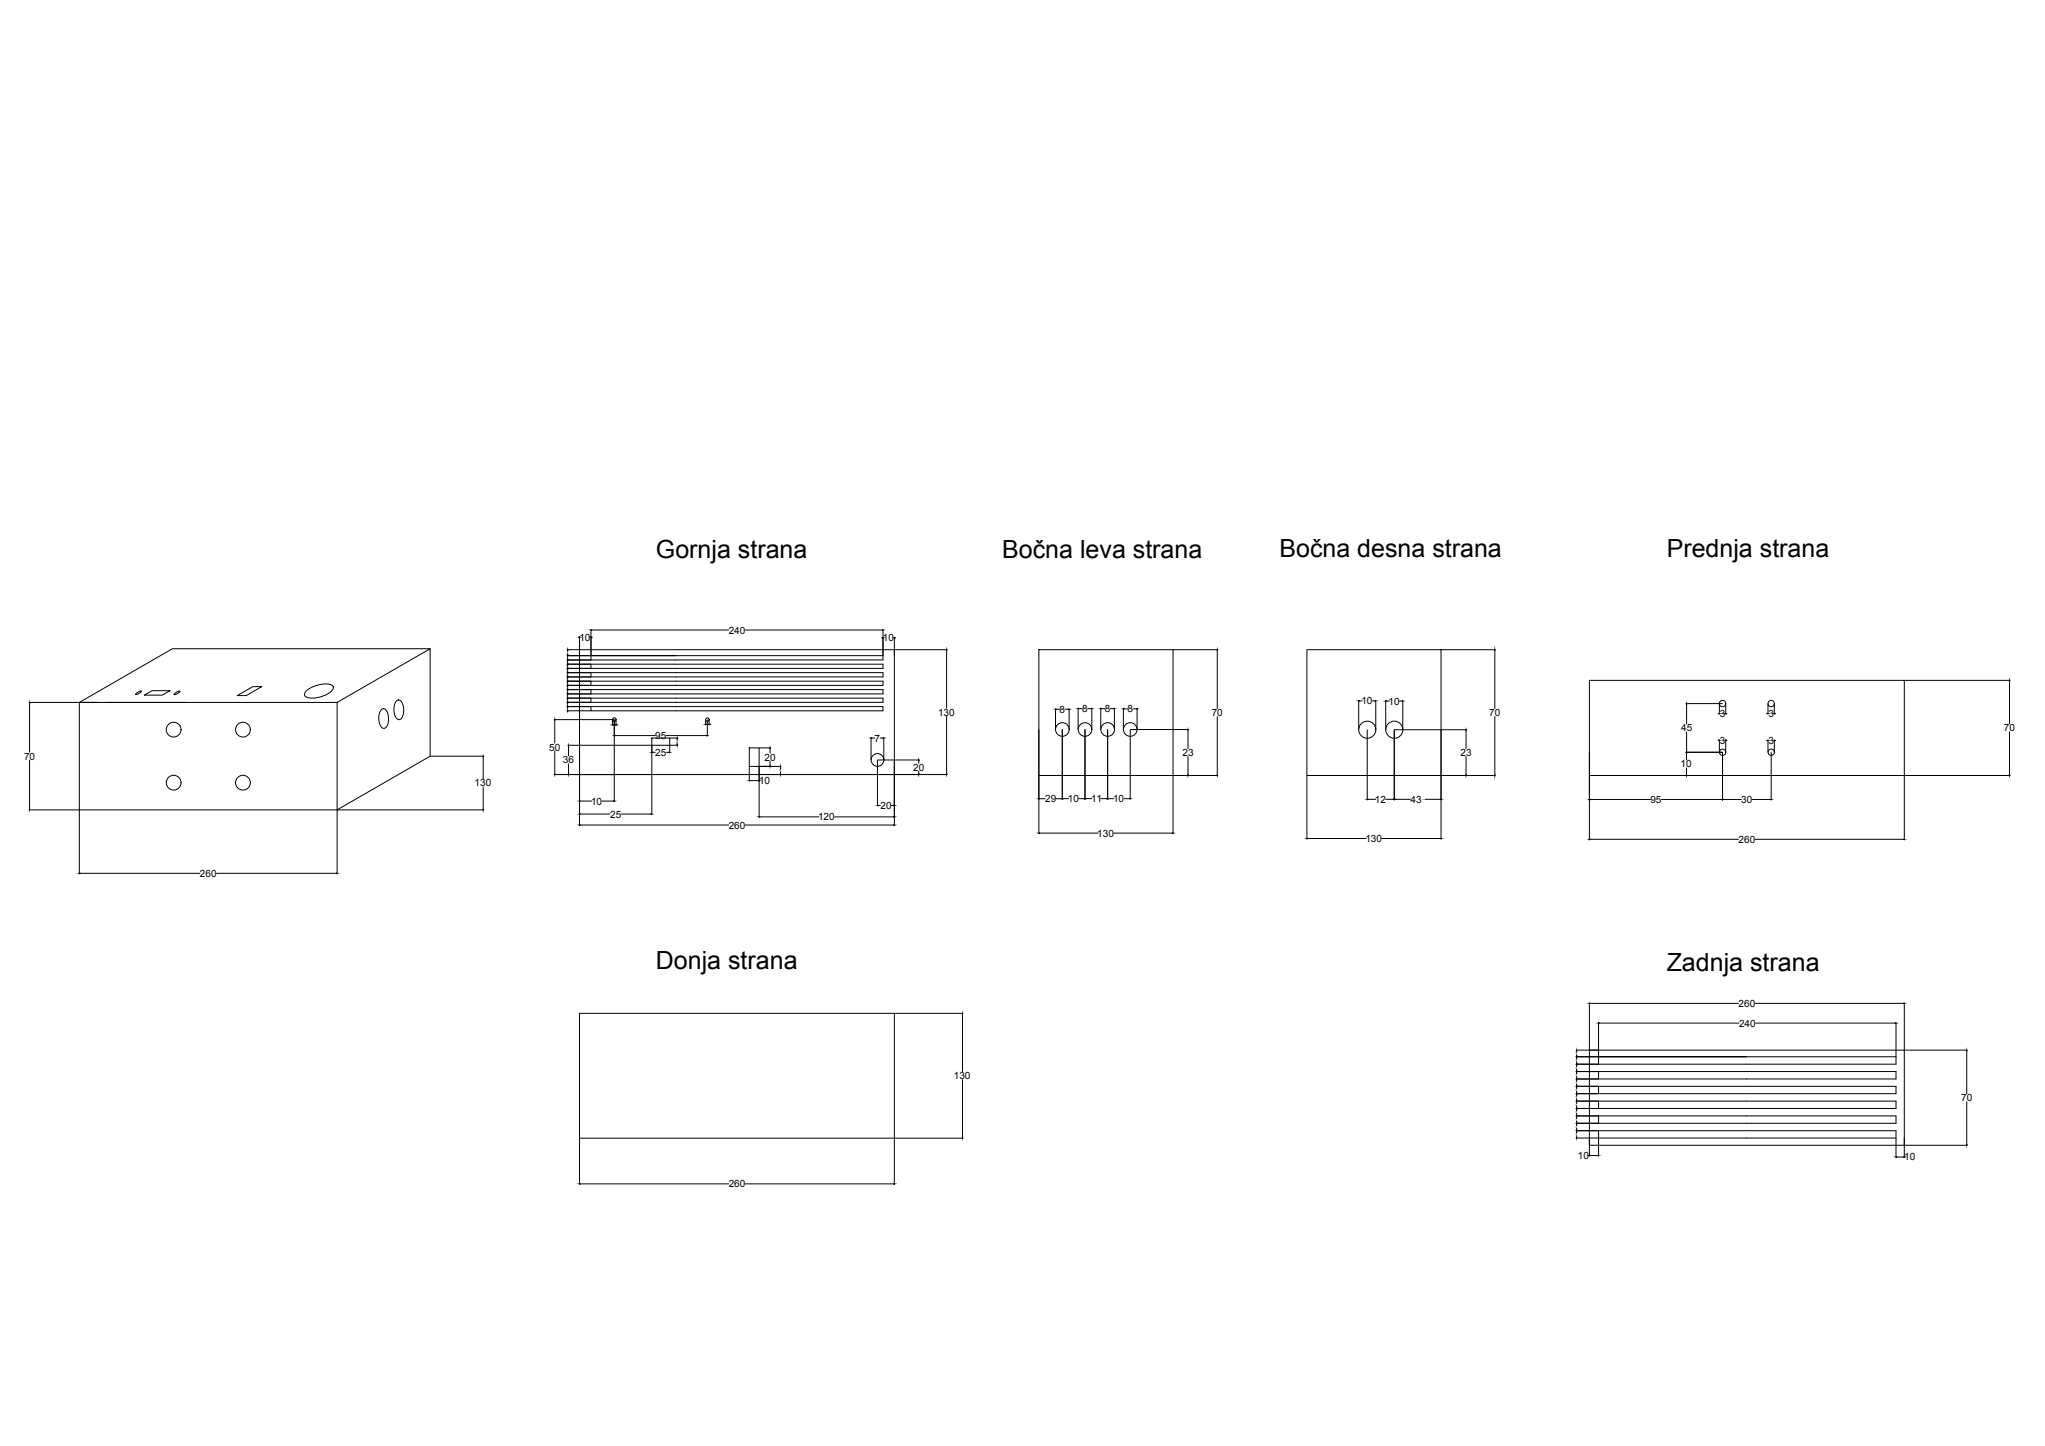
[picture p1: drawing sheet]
<svg xmlns="http://www.w3.org/2000/svg" width="594mm" height="420mm" viewBox="0 0 594 420" stroke-linecap="round" stroke-linejoin="round" font-family="sans-serif">
<defs><g id="words">
<g font-size="7.3">
<text x="371.7" y="161.9">Bočna desna strana</text>
<text x="484.2" y="161.9">Prednja strana</text>
<text x="190.5" y="162.2">Gornja strana</text>
<text x="291.1" y="162">Bočna leva strana</text>
<text x="190.5" y="281.5">Donja strana</text>
<text x="484.2" y="282.1">Zadnja strana</text>
</g>
<g font-size="2.9">
<text x="211.7" y="184.1">240</text>
<text x="168.3" y="186.2">10</text>
<text x="256.4" y="186.4">10</text>
<text x="272.5" y="207.9">130</text>
<text x="307.8" y="207.1">8</text>
<text x="314.4" y="206.9">8</text>
<text x="321" y="206.9">8</text>
<text x="327.5" y="207">8</text>
<text x="352" y="208.1">70</text>
<text x="395.5" y="204.7">10</text>
<text x="403.3" y="204.7">10</text>
<text x="432.6" y="208.1">70</text>
<text x="499.6" y="208.4">3</text>
<text x="513.7" y="208.3">3</text>
<text x="190.3" y="214.7">95</text>
<text x="254.1" y="215.5">7</text>
<text x="488.4" y="212.5">45</text>
<text x="582.2" y="212.5">70</text>
<text x="7" y="220.7">70</text>
<text x="159.5" y="218.1">50</text>
<text x="163.5" y="221.8">36</text>
<text x="190.4" y="219.6">25</text>
<text x="222.1" y="221">20</text>
<text x="343.5" y="219.7">23</text>
<text x="424.3" y="219.7">23</text>
<text x="499.6" y="216.1">3</text>
<text x="513.7" y="216.2">3</text>
<text x="220.5" y="227.8">10</text>
<text x="265.3" y="224">20</text>
<text x="488.2" y="223">10</text>
<text x="137.9" y="228.5">130</text>
<text x="171.7" y="233.8">10</text>
<text x="303.6" y="233.1">29</text>
<text x="310.2" y="233.1">10</text>
<text x="317" y="233.1">11</text>
<text x="323.3" y="233.1">10</text>
<text x="399.4" y="233.3">12</text>
<text x="409.7" y="233.3">43</text>
<text x="479.4" y="233.3">95</text>
<text x="505.9" y="233.3">30</text>
<text x="177.2" y="237.5">25</text>
<text x="237.7" y="238.4">120</text>
<text x="255.8" y="235">20</text>
<text x="211.7" y="240.8">260</text>
<text x="318.8" y="243.1">130</text>
<text x="396.6" y="244.7">130</text>
<text x="505.1" y="244.9">260</text>
<text x="58.1" y="254.8">260</text>
<text x="505.1" y="292.6">260</text>
<text x="505.2" y="298.3">240</text>
<text x="277.1" y="313.6">130</text>
<text x="569.7" y="320">70</text>
<text x="458.4" y="336.8">10</text>
<text x="553.2" y="337.2">10</text>
<text x="211.7" y="345">260</text>
</g>
<g font-size=".7">
<text x="164.7" y="189.9">4</text>
<text x="164.7" y="191.4">5</text>
<text x="164.7" y="192.6">5</text>
<text x="164.7" y="193.9">5</text>
<text x="164.7" y="195.1">5</text>
<text x="164.7" y="196.3">5</text>
<text x="164.7" y="197.6">5</text>
<text x="164.7" y="198.8">5</text>
<text x="164.7" y="200">5</text>
<text x="164.7" y="201.3">5</text>
<text x="164.7" y="202.5">5</text>
<text x="164.7" y="203.7">5</text>
<text x="164.7" y="204.9">5</text>
<text x="164.7" y="206.2">5</text>
<text x="179.2" y="210.9">3</text>
<text x="196.5" y="215.8">5</text>
<text x="206.2" y="210.7">3</text>
<text x="226.5" y="224.1">8</text>
<text x="457.8" y="306.4">5</text>
<text x="457.8" y="308.4">5</text>
<text x="457.8" y="310.5">5</text>
<text x="457.8" y="312.7">5</text>
<text x="457.8" y="314.8">5</text>
<text x="457.8" y="317">5</text>
<text x="457.8" y="319.1">5</text>
<text x="457.8" y="321.3">5</text>
<text x="457.8" y="323.4">5</text>
<text x="457.8" y="325.6">5</text>
<text x="457.8" y="327.7">5</text>
<text x="457.8" y="329.9">5</text>
</g>
<text font-size=".3" x="413" y="232.3">13.0607</text>
</g></defs>
<!-- layer: 0 -->
<g fill="none" stroke="#000" stroke-width=".29">
<path d="M125 188.5h-74.9l-27.1 15.6M164.7 188.8h3.6M164.7 190.5h91.8M164.7 193h91.8v1.2h-91.8M164.7 195.4h91.8v1.3h-91.8M164.7 197.9h91.8v1.3h-91.8M164.9 189v.3M164.9 190v.3M164.9 191.4v.2M164.9 192v.1M164.9 192.6v.2M164.9 193.2v.2"/>
<path d="M164.9 193.8v.2M164.9 194.4v.2M164.9 195.1v.2M164.9 195.6v.2M164.9 196.3v.2M164.9 196.9v.2M164.9 197.5v.2M164.9 198.1v.2M164.9 198.8v.2M164.9 199.3v.2M168 185.2h.2M168.4 188.8h91.4v36.3h-91.4z"/>
<path d="M168.4 185v5.5M171.7 182.9v8.9M171.7 193v1.2M171.7 195.4v1.3M171.7 197.9v1.3M171.9 183.1h39.8M171.9 185.2h.2M216.5 183.1h39.8M256.1 185.3h.2M256.5 182.9v8.9h-91.8M259.8 185.2v5.3M259.9 188.8h15.3"/>
<path d="M260 185.3h.2M275 189v16.8M301.8 188.8h39v36.5h-39zM340.8 188.8h13M353.6 189v16.9M379.7 188.8h38.9v36.5h-38.9zM418.7 188.8h15.7M434.2 189v16.9M461.7 197.7h91.5v27.6h-91.5zM553.3 197.7h30.7M583.8 197.9v12.4M8.4 204.1h14.6"/>
<path d="M8.6 204.3v14.3M23 204.1h5.2h-5.2M30.9 204.1h23.1M39.4 201.7a1.87 1.87 0 0 1 1.7-.8 1.87 1.87 0 0 1-1.7 .8zM41.9 202l2.3-1.3h5.2l-2.3 1.3zM50.6 201.6l1-.6 .7-.2a1.87 1.87 0 0 1-1.7 1zM68.9 202.1l4.5-2.6h2.6l-4.5 2.6zM89 200.8a7.8 7.8 0 0 1 7.5-1.6l.2 .2a1.81 1.81 0 0 1-1.3 2.1 7.1 7.1 0 0 1-6.7 .8l-.2-.7zM97.9 204.1h-74.9v31.2M97.9 204.1l27.1-15.6v31.2l-27.1 15.6M97.9 204.1v49.9M110.7 206.3a1.01 1.01 0 0 1 1.1-.3 1.01 1.01 0 0 1 .7 .9 4.3 4.3 0 0 1-.6 4.7 1.37 1.37 0 0 1-1.7-1.5 4.7 4.7 0 0 1 .5-3.8z"/>
<path d="M115.1 203.8a1.02 1.02 0 0 1 1.1-.3 1.02 1.02 0 0 1 .7 .8 4.3 4.3 0 0 1-.6 4.7 1.42 1.42 0 0 1-1.7-1.4 4.7 4.7 0 0 1 .5-3.8zM125 219.7h15.6M140.4 219.9v6.4M161 209.1h17.3M161.2 209.3v6.6M161.2 218.2v6.7M164.7 205.3h91.8v1.2h-84.8v-1.2M164.7 202.9h91.8v1.2h-91.8M164.7 200.4h91.8v1.2h-91.8M164.7 206.5h6.9M164.9 200v.2M164.9 200.6v.2"/>
<path d="M164.9 201.2v.2M164.9 201.8v.2M164.9 202.5v.2M164.9 203v.2M164.9 203.7v.2M164.9 204.3v.2M164.9 204.9v.2M164.9 205.5v.2M164.9 206.7v.2M165 216.5h24.3M165.2 216.7v2.9M168.4 209.2v30.7"/>
<path d="M171.7 200.4v1.2M171.7 202.9v1.2M177.9 209.2v1.6M178.1 210.6h.7M178.4 209.2v23.8M178.6 213.7h11.8M179 209.2v1.6M179 210.6h.1M189.3 214.5h5.3v2h-5.3zM189.3 216.6v20.1M189.5 218.6h.8M193.6 218.6h.8"/>
<path d="M193.6 213.7h11.7M194.6 216.6v2.2M194.6 214.5h2.3M194.6 216.5h2.3M196.7 214.6v.6M196.7 215.9v.5M205 209.2v1.5M205.2 210.5h.6M205.5 209.2v4.7M206 209.2v1.5M206 210.5h.2M217.7 217.3h2.8v5.4h-2.8z"/>
<path d="M220.6 217.3h3.3M223.7 217.5v1.3M253 214.3v6.5M253.2 214.5h.9M255.7 214.5h.9M256.7 214.3v6.5M275 208.1v16.8M301.8 212v30.3M306.6 205.9v6M306.8 206.1h1M308.6 212v20.3M309.4 206.1h1"/>
<path d="M310.6 205.9v6M313.2 205.7v6.2M313.4 205.9h1M315.2 212v20.2M316 205.9h1M317.2 205.7v6.2M319.8 205.7v6.2M320 205.9h1M321.8 212v20.2M322.5 205.9h1.1M323.7 205.7v6.2M326.3 205.8v6.1"/>
<path d="M326.5 206h1M328.3 212v20.2M328.4 212h16.9M329.1 206h1M330.3 205.8v6.1M345.1 212.1v5.4M345.1 219.8v5.3M353.6 208.2v16.9M394.7 203.5v8.5M394.9 203.7h.8M397.2 212.1v20.3M398.7 203.7h.8"/>
<path d="M399.7 203.5v8.5M402.6 203.5v8.5M402.8 203.7h.8M405 212.1v20.3M405.1 212h21M406.5 203.7h.8M407.5 203.5v8.5M418.6 212.1v31.7M425.9 212.2v5.3M425.9 219.8v5.3M434.2 208.2v16.9M461.7 218.6v25.5"/>
<path d="M489.7 218.6h10.6M489.8 204.4h10.5M489.9 218.8v2M490 204.6v5.7M490 212.7v5.7M499.1 215.1h.2M499.1 207.4h.2M499.5 204.5v3.1M499.5 214.9v3.6M500.4 218.6v13.9M501.3 204.5v3.1M501.3 214.9v3.6"/>
<path d="M501.5 215.1h.2M501.5 207.4h.2M513.2 215.2h.2M513.2 207.3h.2M513.6 204.5v3M513.6 215v3.5M514.5 218.6v13.9M515.4 204.5v3M515.4 215v3.5M515.6 215.2h.2M515.6 207.3h.2M583.8 212.7v12.4"/>
<path d="M8.4 235.3h132.2M8.6 220.9v14.2M23 235.4v18.6M140.4 228.7v6.4M161 225.1h28.3M165.2 221.9v3M168.5 239.7h43.2M168.5 232.8h3.4M168.5 236.5h8.7M174.9 232.8h3.4M180.5 236.5h8.7M216.5 239.7h43.1"/>
<path d="M217.7 222.8v4.2M217.9 226.8h2.4M220.5 222.8v14.7M220.5 226.8h.2M220.6 225.1h6.3M220.6 222.7h6.3M220.7 237.4h17.2M223.7 221.1v1.4M226.8 222.9v.6M226.8 224.2v.7M242.5 237.4h17.1M254.9 220.9v13.3"/>
<path d="M255 220.8h12.1M255.1 234h.6M255.5 225.1h19.7M258.9 234h.7M259.8 220.9v19M266.9 221v.8M266.9 224.1v.8M302 232.1h1.6M306.8 232.1h1.6M308.8 232.1h1.6M313.4 232.1h1.6M315.4 232.1h1.8"/>
<path d="M319.8 232.1h1.8M321.9 232.1h1.7M326.5 232.1h1.6M328.4 225.3h25.4M340.8 225.4v16.9M379.7 225.4v18.4M397.4 232.3h2.2M402.6 232.3h2.2M405.1 225.3h29.3M405.2 232.3h4.5M414 232.3h4.4M461.9 232.3h17.6"/>
<path d="M482.7 232.3h17.5M489.7 225.3h10.6M489.9 223.1v2M500.6 232.3h5.3M509.1 232.3h5.2M553.2 225.4v18.7M553.3 225.3h30.7M23.2 253.8h34.9M62.9 253.8h34.9M302 242.1h17M323.6 242.1h17M379.8 243.6h17"/>
<path d="M401.4 243.6h17M461.9 243.9h43.2M509.9 243.9h43.1M168.4 294.4h91.4v36.3h-91.4zM259.9 294.4h19.9M279.6 294.6v16.8M461.7 291.4v13.7M461.9 291.5h43.2M464.4 297.1v12.1M464.6 297.3h40.6M509.9 291.5h43.1M510 297.3h40.6"/>
<path d="M550.8 297.1v12.1h-93M553.2 291.4v13.7M279.6 313.7v16.8M457.8 311.4h93v2.1h-93M457.8 315.7h93v2.1h-93M457.8 319.9h93v2.2h-93M457.8 305.1h6.5M457.8 307.1h6.5M458 307.2v.6M458 308.5v.5M458 309.4v.5M458 310.6v.6"/>
<path d="M458 311.5v.6M458 312.8v.5M458 313.7v.5M458 314.9v.6M458 315.8v.6M458 317.1v.5M458 318v.5M458 319.2v.6M458 305.3v.4M458 306.5v.4M461.7 305.1h91.5v27.7h-91.5zM464.4 311.4v2.1"/>
<path d="M464.4 315.7v2.1M464.4 319.9v2.2M507.3 307.1h-42.9h86.4M553.3 305.1h18.2M571.3 305.3v12.5M168.4 330.8v13.4M259.8 330.8v13.4M259.9 330.7h19.9M457.8 324.2h93v2.2h-93M457.8 328.5h93v7.9M457.8 330.7h93M458 320.1v.6"/>
<path d="M458 321.4v.5M458 322.3v.5M458 323.5v.6M458 324.4v.6M458 325.7v.5M458 326.6v.5M458 327.8v.6M458 328.7v.5M458 330v.5M461.5 335.8h.2M461.7 330.7v5.3M461.9 335.8h2.3"/>
<path d="M464.4 324.2v2.2M464.4 328.5v7.5M551 336.2h2M553.2 330.7v5.7M553.2 336.2h.2M553.3 332.8h18.2M571.3 320.1v12.5M168.5 344h43.2M216.5 344h43.1"/>
<circle cx="50.4" cy="212" r="2.15"/>
<circle cx="70.6" cy="212" r="2.15"/>
<circle cx="178.5" cy="209.1" r=".52"/>
<circle cx="205.5" cy="209.1" r=".52"/>
<circle cx="308.6" cy="212" r="1.98"/>
<circle cx="315.2" cy="212" r="1.98"/>
<circle cx="321.8" cy="212" r="1.98"/>
<circle cx="328.3" cy="212" r="1.98"/>
<circle cx="397.2" cy="212" r="2.49"/>
<circle cx="405" cy="212" r="2.49"/>
<circle cx="500.4" cy="218.6" r=".92"/>
<circle cx="500.4" cy="204.4" r=".92"/>
<circle cx="514.5" cy="204.4" r=".92"/>
<circle cx="514.5" cy="218.6" r=".92"/>
<circle cx="50.4" cy="227.4" r="2.15"/>
<circle cx="70.6" cy="227.4" r="2.15"/>
<circle cx="254.9" cy="220.8" r="1.85"/>
</g>
<g fill="#000" stroke="#000" stroke-width=".29">
<path d="M164.9 188.8v.2zM164.9 190.3v.2zM164.9 191.8v.2zM164.9 191.6v.2zM164.9 193v.2zM164.9 192.8v.2zM164.9 194.2v.2zM164.9 194v.2zM164.9 195.4v.2zM164.9 195.3v.1zM164.9 196.7v.2zM164.9 196.5v.2z"/>
<path d="M164.9 197.9v.2zM164.9 197.7v.2zM164.9 199.2v.1zM164.9 199v.2zM168.2 185.1l.2 .1zM171.7 183.1h.2zM171.7 185.2h.2zM256.3 183l.2 .1zM256.3 185.3h.2zM259.8 185.3l.2 .1zM275 188.8v.2zM353.6 188.8l.1 .2z"/>
<path d="M434.2 188.8l.1 .2zM583.8 197.7v.2zM8.6 204.1v.2zM140.4 219.7v.2zM161.2 209.1l-.1 .2zM164.9 200.4v.2zM164.9 200.2v.2zM164.9 201.6v.2zM164.9 201.4v.2zM164.9 202.9v.1zM164.9 202.7v.2zM164.9 204.1v.2z"/>
<path d="M164.9 203.9v.2zM164.9 205.3v.2zM164.9 205.1v.2zM164.9 206.5v.2zM165.2 216.5v.2zM177.9 210.6h.2zM178.4 213.7h.2zM178.8 210.6h.2zM189.3 218.6h.2zM194.4 218.6h.2zM196.7 214.5v.1zM196.7 216.4v.1z"/>
<path d="M205 210.5l.2-.1zM205.3 213.7h.2zM205.8 210.4l.2 .1zM223.7 217.3v.2zM253 214.5h.2zM256.6 214.4l.1 .1zM306.6 206.1h.2zM310.4 206.1h.2zM313.2 205.9h.2zM317 205.9h.2zM319.8 205.9h.2zM323.6 205.9h.1z"/>
<path d="M326.3 206l.2-.1zM330.1 205.9l.2 .1zM345.1 212l.1 .1zM394.7 203.7h.2zM399.5 203.6l.2 .1zM402.6 203.7h.2zM407.3 203.7h.2zM425.9 212v.2zM489.9 218.6v.2zM490 204.4l-.1 .2zM489.9 218.4l.1 .2zM499.3 215.1h.2z"/>
<path d="M499.3 207.3l.2 .1zM501.3 215.1h.2zM501.3 207.4l.2-.1zM513.4 215.1l.2 .1zM513.4 207.3h.2zM515.4 215.2l.2-.1zM515.4 207.3l.2 .1zM8.6 235.1v.2zM140.3 235.1l.1 .2zM161.1 224.9l.1 .2zM165.1 224.9l.1 .2zM168.4 239.7l.1 .1z"/>
<path d="M168.4 232.8h.1zM168.4 236.5h.1zM178.3 232.7l.1 .1zM189.2 236.5h.1zM217.7 226.8l.2 .1zM220.3 226.8h.2zM220.5 237.4h.2zM223.7 222.5v.2zM226.8 222.7l-.1 .2zM226.7 224.9l.1 .2zM254.9 234l.2 .1zM259.6 239.7h.2z"/>
<path d="M259.6 234h.2zM259.6 237.3l.2 .1zM266.9 220.8v.2zM266.9 224.9v.2zM275 224.9v.2zM301.8 232.1l.2-.1zM308.4 232l.2 .1zM308.6 232.1l.2-.1zM315 232l.2 .1zM315.2 232.1l.2-.1zM321.6 232l.2 .1zM321.8 232.1l.1-.1z"/>
<path d="M328.1 232l.2 .1zM345.1 225.1v.2zM353.6 225.1v.2zM397.2 232.3l.2-.1zM404.8 232.2l.2 .1zM405 232.3l.2-.1zM418.4 232.2l.2 .1zM425.9 225.1v.2zM434.2 225.1v.2zM461.7 232.3h.2zM489.9 225.1v.2zM500.2 232.3h.2z"/>
<path d="M500.4 232.3h.2zM514.3 232.3h.2zM583.7 225.1l.1 .2zM23 253.8l.2-.1zM97.8 253.7l.1 .1zM301.8 242.1h.2zM340.6 242.1h.2zM379.7 243.6l.1 .1zM418.4 243.6h.2zM461.7 243.9h.2zM553 243.9h.2zM279.6 294.4v.2z"/>
<path d="M461.7 291.5l.2 .1zM464.4 297.3l.2-.1zM550.6 297.2l.2 .1zM553 291.5h.2zM458 305.1v.2zM458 306.9v.2zM458 307.1l.1 .1zM458 309v.2zM458 309.2l.1 .2zM458 311.2v.2zM458 311.4l.1 .1zM458 313.3v.2z"/>
<path d="M458 313.5l.1 .2zM458 315.5v.2zM458 315.7l.1 .1zM458 317.6v.2zM458 317.8l.1 .2zM458 319.8v.1zM571.3 305.1l.1 .2zM279.6 330.5v.2zM458 319.9l.1 .2zM458 321.9v.2zM458 322.1l.1 .2zM458 324.1v.1z"/>
<path d="M458 324.2l.1 .2zM458 326.2v.2zM458 326.4l.1 .2zM458 328.4v.1zM458 328.5l.1 .2zM458 330.5v.2zM461.7 335.8l.2-.1zM464.2 335.7l.2 .1zM550.8 336.2h.2zM553 336.2h.2zM571.3 332.6v.2zM168.4 344h.1z"/>
<path d="M259.6 344h.2z"/>
</g>
<use href="#words"/>
</svg>
